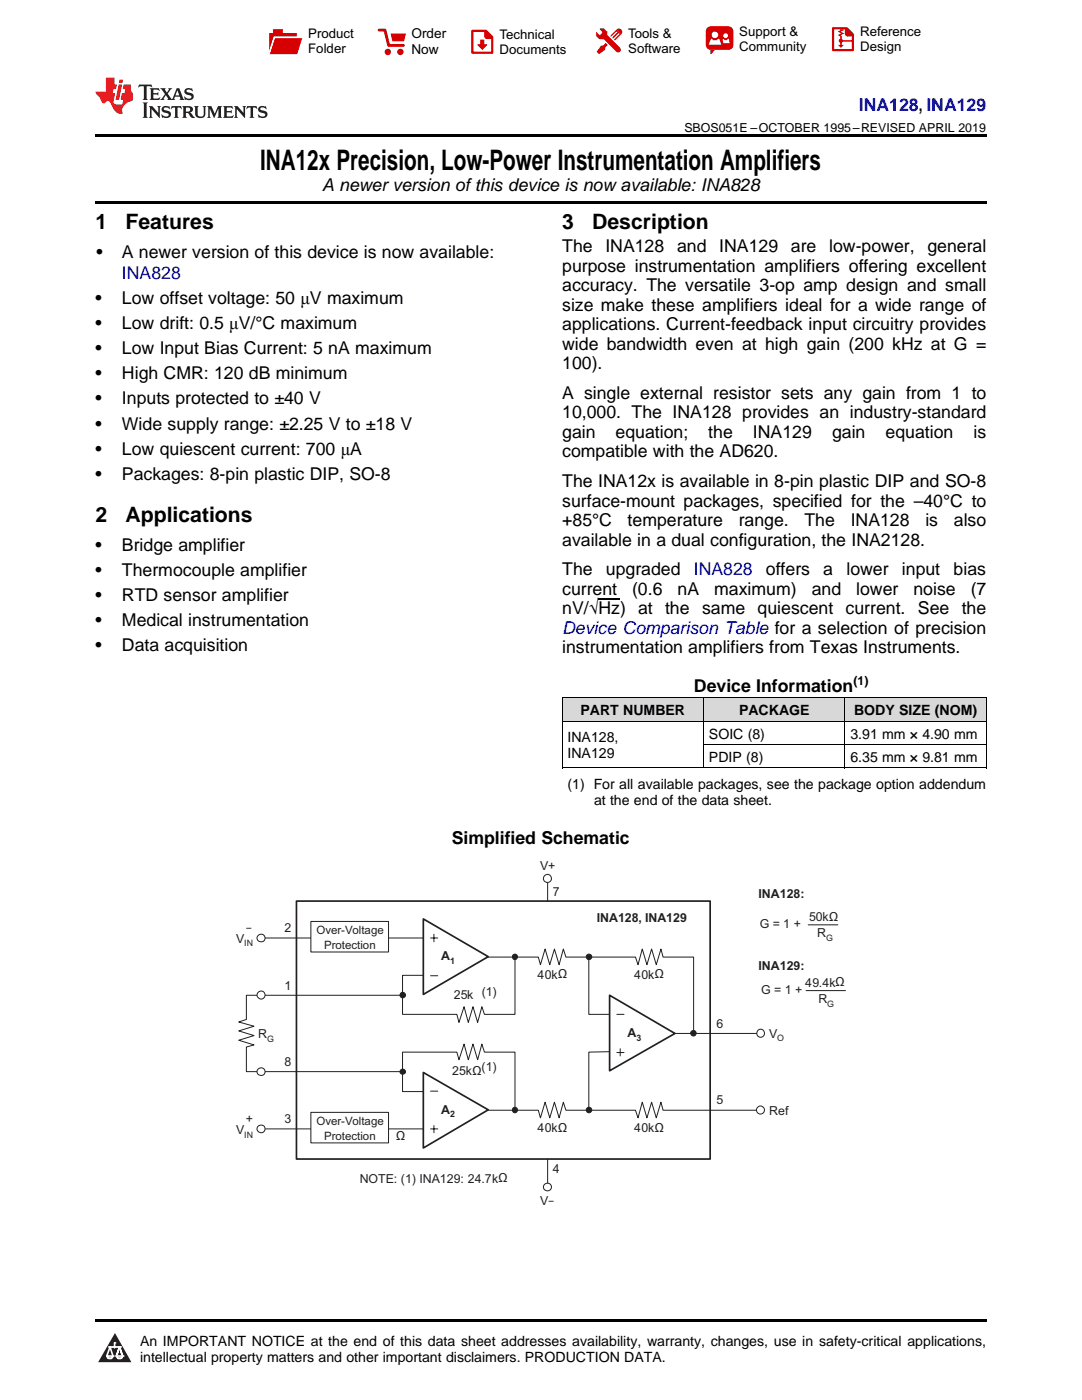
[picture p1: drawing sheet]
<svg xmlns="http://www.w3.org/2000/svg" width="216mm" height="279mm" viewBox="0 0 216 279" stroke-linecap="round" stroke-linejoin="round" font-family="sans-serif">
<defs><g id="words">
<text font-size="5.6" x="51.9" y="33.9">INA12x Precision, Low-Power Instrumentation Amplifiers</text>
<g font-size="4.2">
<text x="19" y="45.7">1</text>
<text x="25" y="45.7">Features</text>
<text x="112.2" y="45.7">3</text>
<text x="118.2" y="45.7">Description</text>
<text x="19" y="104.2">2</text>
<text x="25" y="104.2">Applications</text>
</g>
<g font-size="3.5" fill="#00f">
<text x="171.4" y="22.2">INA128, INA129</text>
<text x="112.2" y="126.5">Device Comparison Table for a selection of precision</text>
</g>
<g font-size="3.5">
<text x="64.3" y="38.2">A newer version ofthis device is now available: INA828</text>
<text x="19.2" y="51.4">•</text>
<text x="24.3" y="51.4">A newer version of this device is now available:</text>
<text x="112.2" y="50.4">The</text>
<text x="120.8" y="50.4">INA128</text>
<text x="135.1" y="50.4">and</text>
<text x="143.5" y="50.4">INA129</text>
<text x="157.8" y="50.4">are</text>
<text x="165.5" y="50.4">low-power,</text>
<text x="185" y="50.4">general</text>
<text x="112.2" y="54.3">purpose instrumentation amplifiers offering excellent</text>
<text x="112.2" y="58.1">accuracy. The versatile 3-op amp design and small</text>
<text x="19" y="60.7">•</text>
<text x="19" y="65.7">•</text>
<text x="24.3" y="60.7">Low offset voltage: 50 μV maximum</text>
<text x="24.3" y="65.7">Low drift: 0.5 μV/°C maximum</text>
<text x="112.2" y="62">size make these amplifiers ideal for a wide range of</text>
<text x="112.2" y="65.9">applications. Current-feedback input circuitry provides</text>
<text x="19" y="70.7">•</text>
<text x="24.3" y="70.7">Low Input Bias Current: 5 nA maximum</text>
<text x="112.2" y="69.8">wide bandwidth even at high gain (200 kHz at G =</text>
<text x="19" y="75.7">•</text>
<text x="24.3" y="75.7">High CMR: 120 dB minimum</text>
<text x="112.2" y="73.7">100).</text>
<text x="19" y="80.7">•</text>
<text x="24.3" y="80.7">Inputs protected to ±40 V</text>
<text x="112.2" y="79.6">A single external resistor sets any gain from 1 to</text>
<text x="112.2" y="83.5">10,000. The INA128 provides an industry-standard</text>
<text x="19" y="85.7">•</text>
<text x="24.3" y="85.7">Wide supply range: ±2.25 V to ±18 V</text>
<text x="112.2" y="87.4">gain</text>
<text x="122.8" y="87.4">equation;</text>
<text x="141.3" y="87.4">the</text>
<text x="150.3" y="87.4">INA129</text>
<text x="166" y="87.4">gain</text>
<text x="176.7" y="87.4">equation</text>
<text x="194.3" y="87.4">is</text>
<text x="19" y="90.7">•</text>
<text x="19" y="95.7">•</text>
<text x="24.3" y="90.7">Low quiescent current: 700 μA</text>
<text x="24.3" y="95.7">Packages: 8-pin plastic DIP, SO-8</text>
<text x="112.2" y="91.3">compatible with the AD620.</text>
<text x="112.2" y="97.2">The INA12x is available in 8-pin plastic DIP and SO-8</text>
<text x="112.2" y="101.1">surface-mount packages, specified for the –40°C to</text>
<text x="112.2" y="105">+85°C</text>
<text x="125.2" y="105">temperature</text>
<text x="147.4" y="105">range.</text>
<text x="160.5" y="105">The</text>
<text x="169.7" y="105">INA128</text>
<text x="184.6" y="105">is</text>
<text x="190.3" y="105">also</text>
<text x="19" y="109.9">•</text>
<text x="24.3" y="109.9">Bridge amplifier</text>
<text x="112.2" y="108.9">available in a dual configuration, the INA2128.</text>
<text x="19" y="114.9">•</text>
<text x="19" y="119.9">•</text>
<text x="24.3" y="114.9">Thermocouple amplifier</text>
<text x="24.3" y="119.9">RTD sensor amplifier</text>
<text x="112.2" y="114.8">The</text>
<text x="112.2" y="118.7">current</text>
<text x="120.9" y="114.8">upgraded</text>
<text x="126.1" y="118.7">(0.6</text>
<text x="135.2" y="118.7">nA</text>
<text x="142.5" y="118.7">maximum)</text>
<text x="152.8" y="114.8">offers</text>
<text x="162" y="118.7">and</text>
<text x="164.3" y="114.8">a</text>
<text x="168.9" y="114.8">lower</text>
<text x="170.8" y="118.7">lower</text>
<text x="180" y="114.8">input</text>
<text x="182.3" y="118.7">noise</text>
<text x="190.3" y="114.8">bias</text>
<text x="193.7" y="118.7">(7</text>
<text x="19" y="124.9">•</text>
<text x="24.3" y="124.9">Medical instrumentation</text>
<text x="112.2" y="122.6">nV/√Hz) at the</text>
<text x="140.1" y="122.6">same</text>
<text x="151.2" y="122.6">quiescent</text>
<text x="168.7" y="122.6">current.</text>
<text x="183.2" y="122.6">See</text>
<text x="191.9" y="122.6">the</text>
<text x="19" y="129.9">•</text>
<text x="24.3" y="129.9">Data acquisition</text>
<text x="112.2" y="130.4">instrumentation amplifiers from Texas Instruments.</text>
<text x="138.5" y="138.1">Device Information</text>
<text x="90.1" y="168.5">Simplified Schematic</text>
</g>
<g font-size="3.5" fill="#0000c8">
<text x="24.3" y="55.7">INA828</text>
<text x="138.5" y="114.8">INA828</text>
</g>
<g font-size="2.8">
<text x="115.8" y="142.7">PART NUMBER</text>
<text x="147.5" y="142.7">PACKAGE</text>
<text x="170.4" y="142.7">BODY SIZE (NOM)</text>
<text x="113.2" y="148.1">INA128,</text>
<text x="141.5" y="147.4">SOIC (8)</text>
<text x="169.7" y="147.4">3.91 mm × 4.90 mm</text>
<text x="113.2" y="151.3">INA129</text>
<text x="141.5" y="152">PDIP (8)</text>
<text x="169.7" y="152">6.35 mm × 9.81 mm</text>
<text x="113.2" y="157.6">(1) For all available packages, see the package option addendum</text>
<text x="118.5" y="160.7">at the end of the data sheet.</text>
<text x="27.9" y="268.6">An IMPORTANT NOTICE at the end of this data sheet addresses availability, warranty, changes, use in safety-critical applications,</text>
<text x="27.9" y="271.8">intellectual property matters and other important disclaimers. PRODUCTION DATA.</text>
</g>
<g font-size="2.7">
<text x="82.1" y="7.7">Order</text>
<text x="82.1" y="10.7">Now</text>
</g>
<g font-size="2.6">
<text x="61.5" y="7.6">Product</text>
<text x="61.5" y="10.6">Folder</text>
<text x="99.7" y="7.8">Technical</text>
<text x="99.7" y="10.8">Documents</text>
<text x="125.3" y="7.6">Tools &amp;</text>
<text x="125.3" y="10.6">Software</text>
<text x="147.5" y="7.2">Support &amp;</text>
<text x="147.5" y="10.2">Community</text>
<text x="171.6" y="7.3">Reference</text>
<text x="171.6" y="10.2">Design</text>
</g>
<g font-size="2.5">
<text x="136.6" y="26.3">SBOS051E –OCTOBER 1995–REVISED APRIL 2019</text>
<text x="170.3" y="136.7">(1)</text>
</g>
<g font-size="2.5" fill="#231f20">
<text x="107.8" y="173.6">V+</text>
<text x="110.3" y="178.7">7</text>
<text x="151.4" y="179.2">INA128:</text>
<text x="119.1" y="184">INA128, INA129</text>
<text x="151.6" y="185.3">G = 1 +</text>
<text x="161.4" y="183.8">50kΩ</text>
<text x="47.1" y="188.1">V</text>
<text x="56.8" y="186">2</text>
<text x="88" y="191.7">A</text>
<text x="163" y="187">R</text>
<text x="56.8" y="197.6">1</text>
<text x="107.2" y="195.3">40kΩ</text>
<text x="126.5" y="195.3">40kΩ</text>
<text x="151.4" y="193.5">INA129:</text>
<text x="160.7" y="196.9">49.4kΩ</text>
<text x="90.6" y="199.4">25k</text>
<text x="96.2" y="198.7">(1)</text>
<text x="151.9" y="198.4">G = 1 +</text>
<text x="163.3" y="200.2">R</text>
<text x="51.5" y="207.2">R</text>
<text x="125.2" y="207">A</text>
<text x="143" y="205.1">6</text>
<text x="153.5" y="207.1">V</text>
<text x="56.8" y="212.8">8</text>
<text x="90.2" y="214.5">25kΩ</text>
<text x="96.1" y="213.8">(1)</text>
<text x="143" y="220.3">5</text>
<text x="47.1" y="226.3">V</text>
<text x="49.1" y="224">+</text>
<text x="56.8" y="224.1">3</text>
<text x="79" y="227.5">Ω</text>
<text x="88" y="222.2">A</text>
<text x="107.2" y="226">40kΩ</text>
<text x="126.5" y="226">40kΩ</text>
<text x="153.5" y="222.5">Ref</text>
<text x="71.8" y="236">NOTE: (1) INA129: 24.7kΩ</text>
<text x="110.3" y="234.2">4</text>
<text x="107.8" y="240.5">V</text>
</g>
<g font-size="2.3" fill="#231f20">
<text x="63.1" y="186.4">Over-Voltage</text>
<text x="64.7" y="189.4">Protection</text>
<text x="63.1" y="224.5">Over-Voltage</text>
<text x="64.7" y="227.5">Protection</text>
</g>
<g font-size="2.1" fill="#231f20">
<text x="49.1" y="185.9">−</text>
<text x="109.4" y="240.5">−</text>
</g>
<g font-size="1.8" fill="#231f20">
<text x="48.7" y="188.8">IN</text>
<text x="164.8" y="187.7">G</text>
<text x="89.8" y="192.4">1</text>
<text x="165.1" y="200.9">G</text>
<text x="53.3" y="207.9">G</text>
<text x="127" y="207.7">3</text>
<text x="155.1" y="207.8">O</text>
<text x="48.7" y="227.1">IN</text>
<text x="89.8" y="223">2</text>
</g>
</g></defs>
<g fill="#d8d8d8">
<path d="M112.2 139.3h28.2v4.7h-28.2z"/>
<path d="M140.4 139.3h28.2v4.7h-28.2z"/>
<path d="M168.6 139.3h28.2v4.7h-28.2z"/>
</g>
<path d="M22.9 266l3.3 5.9h-6.6z" fill="#231f20"/>
<path d="M21.3 270.6h1.2l-.3 .5h-.3a.53 .53 0 0 1-.6-.5z" fill-rule="evenodd" fill="#fff"/>
<path d="M21.3 270.6h1.2l-.3 .5h-.3a.53 .53 0 0 1-.6-.5z" fill="none" stroke="#231f20" stroke-width=".33"/>
<path d="M21.3 270.6l1.2 .1-.3 .4h-.5z" fill="none" stroke="#fff" stroke-width=".33"/>
<path d="M22.9 268.9h.1" fill="none" stroke="#fff" stroke-width=".33"/>
<path d="M22.9 268v.9z" fill="#fff"/>
<path d="M22.9 268v.9z" fill="none" stroke="#fff" stroke-width=".33"/>
<circle cx="22.9" cy="268" r=".16" fill="#fff"/>
<path d="M21.8 268.8h.1" fill="none" stroke="#fff" stroke-width=".33"/>
<path d="M21.8 268.8h2.2z" fill="#fff"/>
<path d="M21.8 268.8h2.2z" fill="none" stroke="#fff" stroke-width=".33"/>
<circle cx="24" cy="268.8" r=".16" fill="#fff"/>
<path d="M23.2 270.6h.1" fill="none" stroke="#fff" stroke-width=".33"/>
<path d="M23.8 268.8l-.6 1.8z" fill="#fff"/>
<path d="M23.8 268.8l-.6 1.8z" fill="none" stroke="#fff" stroke-width=".33"/>
<path d="M23.8 268.8l.7 1.8z" fill="#fff"/>
<path d="M23.8 268.8l.7 1.8z" fill="none" stroke="#fff" stroke-width=".33"/>
<path d="M24.4 270.6h.1" fill="none" stroke="#fff" stroke-width=".33"/>
<circle cx="21.3" cy="270.6" r=".16" fill="#fff"/>
<path d="M22 268.8l-.7 1.8z" fill="#fff"/>
<path d="M22 268.8l-.7 1.8z" fill="none" stroke="#fff" stroke-width=".33"/>
<path d="M22 268.8l.5 1.8z" fill="#fff"/>
<path d="M22 268.8l.5 1.8z" fill="none" stroke="#fff" stroke-width=".33"/>
<circle cx="22.5" cy="270.6" r=".16" fill="#fff"/>
<path d="M23.3 270.6h1.2a.63 .63 0 0 1-.6 .5 .63 .63 0 0 1-.6-.5z" fill-rule="evenodd" fill="#fff"/>
<path d="M23.3 270.6h1.2a.63 .63 0 0 1-.6 .5 .63 .63 0 0 1-.6-.5z" fill="none" stroke="#231f20" stroke-width=".33"/>
<path d="M23.3 270.6h1.2l-.4 .5h-.5z" fill="none" stroke="#fff" stroke-width=".33"/>
<path d="M23.2 270.6h.1" fill="none" stroke="#fff" stroke-width=".33"/>
<circle cx="24.5" cy="270.6" r=".16" fill="#fff"/>
<path d="M19 263.2h177.8v.5h-177.8z" fill="#000"/>
<path d="M85.9 217.8h1.4M123.1 202.4h1.4M123.1 210.1h1.4M123.8 209.3v1.4M85.9 225.3h1.4M86.6 224.6v1.5" fill="none" stroke="#231f20" stroke-width=".2"/>
<circle cx="102.7" cy="190.9" r=".53" fill="#231f20"/>
<g fill="none" stroke="#231f20" stroke-width=".2">
<path d="M52.9 187.2h31.6M85.9 187.2h1.4M85.9 194.7h1.4M86.6 186.4v1.6M97.4 191h10l.4 1.5 1-3.1 .9 3.1 .9-3.1 1 3.1 .8-3.1 .5 1.6h4.6M53 225.3h31.5M97.4 221.6h10l.4 1.5 1-3.1 .9 3.1 .9-3.1 1 3.1 .8-3.1 .5 1.6h4.7"/>
<circle cx="102.7" cy="190.9" r=".53"/>
</g>
<path d="M84.5 183.4l12.9 7.5-12.9 7.6zM121.6 198.6l13.1 7.6-13.1 7.5zM84.5 214l12.9 7.5-12.9 7.6z" fill="none" stroke="#231f20" stroke-width=".34"/>
<circle cx="102.7" cy="221.5" r=".53" fill="#231f20"/>
<g fill="none" stroke="#231f20" stroke-width=".2">
<path d="M102.8 191v11.4h-6.1l-.5-1.5-.9 3.1-.9-3.1-1 3.1-.8-3.1-1 3.1-.4-1.6h-10.9v-7.8h4.2M84.5 217.8h-4.2v-7.8h10.9l.4 1.5 1-3.1 .8 3.1 1-3.1 .9 3.1 .9-3.1 .5 1.6h6.1v11.5"/>
<circle cx="102.7" cy="221.5" r=".53"/>
</g>
<circle cx="117.5" cy="191" r=".55" fill="#231f20"/>
<g fill="none" stroke="#231f20" stroke-width=".2">
<path d="M117.5 191v11.4h4.1M117.6 191h9.2l.5 1.5 .9-3.1 .9 3.1 .9-3.1 1 3.1 .9-3.1 .4 1.6h6.1v15.2M117.5 221.6h9.3l.5 1.5 .9-3.1 .9 3.1 .9-3.1 1 3.1 .9-3.1 .4 1.6h18.6"/>
<circle cx="117.5" cy="191" r=".55"/>
</g>
<circle cx="117.5" cy="221.5" r=".55" fill="#231f20"/>
<g fill="none" stroke="#231f20" stroke-width=".2">
<path d="M121.6 209.9l-4.1 .1v11.5"/>
<circle cx="117.5" cy="221.5" r=".55"/>
</g>
<path d="M59.2 179.8h82.5v51.5h-82.5z" fill="none" stroke="#231f20" stroke-width=".34"/>
<circle cx="80.4" cy="213.9" r=".54" fill="#231f20"/>
<g fill="none" stroke="#231f20" stroke-width=".2">
<path d="M80.3 198.6h-31.1v4.9l-1.6 .5 3.1 .8-3.1 .9 3.1 1-3.1 .9 3.1 .9-1.5 .5v4.9h31.1"/>
<circle cx="80.4" cy="213.9" r=".54"/>
</g>
<circle cx="80.4" cy="198.6" r=".55" fill="#231f20"/>
<circle cx="80.4" cy="198.6" r=".55" fill="none" stroke="#231f20" stroke-width=".2"/>
<circle cx="52.1" cy="225.3" r=".79" fill="#fff"/>
<circle cx="52.1" cy="225.3" r=".79" fill="none" stroke="#231f20" stroke-width=".2"/>
<circle cx="52.1" cy="187.2" r=".77" fill="#fff"/>
<circle cx="52.1" cy="187.2" r=".77" fill="none" stroke="#231f20" stroke-width=".2"/>
<circle cx="52.1" cy="213.9" r=".77" fill="#fff"/>
<circle cx="52.1" cy="213.9" r=".77" fill="none" stroke="#231f20" stroke-width=".2"/>
<circle cx="52.1" cy="198.6" r=".8" fill="#fff"/>
<g fill="none" stroke="#231f20" stroke-width=".2">
<path d="M134.7 206.2h16.3"/>
<circle cx="52.1" cy="198.6" r=".8"/>
</g>
<circle cx="151.8" cy="206.2" r=".79" fill="#fff"/>
<circle cx="151.8" cy="206.2" r=".79" fill="none" stroke="#231f20" stroke-width=".2"/>
<circle cx="151.8" cy="221.5" r=".8" fill="#fff"/>
<g fill="none" stroke="#231f20" stroke-width=".2">
<path d="M109.3 176.1v3.7"/>
<circle cx="151.8" cy="221.5" r=".8"/>
</g>
<circle cx="109.2" cy="175.3" r=".79" fill="#fff"/>
<g fill="none" stroke="#231f20" stroke-width=".2">
<path d="M109.3 231.3v4.8"/>
<circle cx="109.2" cy="175.3" r=".79"/>
</g>
<circle cx="109.2" cy="236.9" r=".78" fill="#fff"/>
<g fill="none" stroke="#231f20" stroke-width=".2">
<path d="M160.8 197.7h7.9"/>
<circle cx="109.2" cy="236.9" r=".78"/>
</g>
<path d="M62 183.9h15.5v6.1h-15.5z" fill-rule="evenodd" fill="#fff"/>
<path d="M62 183.9h15.5v6.1h-15.5z" fill="none" stroke="#231f20" stroke-width=".2"/>
<path d="M62 222h15.5v6.1h-15.5z" fill-rule="evenodd" fill="#fff"/>
<path d="M62 222h15.5v6.1h-15.5z" fill="none" stroke="#231f20" stroke-width=".2"/>
<circle cx="138.4" cy="206.2" r=".54" fill="#231f20"/>
<g fill="none" stroke="#231f20" stroke-width=".2">
<path d="M161.3 184.6h5.9"/>
<circle cx="138.4" cy="206.2" r=".54"/>
</g>
<path d="M112.2 139.3h84.6M112.2 139.3v14M140.4 139.3v14M168.6 139.3v14M196.8 139.3v14M112.2 153.3h84.6M112.2 144h84.6M140.4 148.6h56.4" fill="none" stroke="#000" stroke-width=".2"/>
<path d="M19 26.8h177.8v.6h-177.8zM19 40.2h177.8v.5h-177.8zM112.2 153.3h.1zM168.5 153.3h.1zM196.7 153.3h.1z" fill="#000"/>
<path d="M27.7 16.9l-.1 .6 .6-.3h.5v.2v2.2l-.2 .4h1l-.2-.4v-2.2v-.2h.5l.6 .3-.2-.6zM29.9 17.6l.2 .4v1.6l-.2 .4h1.9l.1-.6a1.09 1.09 0 0 1-1.3 .1v-.6h.6l.4 .2v-.7l-.2 .2h-.8v-.6l.2-.1a1.01 1.01 0 0 1 1 .3l-.1-.6zM32 17.6l.9 1.2-1 1.2h.9l-.2-.3 .5-.7 .5 .7-.3 .3h1.7l-.2-.3 .1-.4h1l.1 .4-.2 .3h1l-.3-.4-.7-2h-.5l-1 2.2-.8-1.1 .9-1.1h-.9l.2 .2-.4 .7-.4-.7 .2-.2zM35.4 18l.4 1h-.8zM37 17.7a.66 .66 0 0 0-.2 .8 .66 .66 0 0 0 .6 .4l.7 .2 .1 .2a.8 .8 0 0 1-.7 .4 .8 .8 0 0 1-.7-.5l.1 .8 .2-.2a.94 .94 0 0 0 1.1 .1 .94 .94 0 0 0 .4-.9 1.48 1.48 0 0 0-1.3-.6v-.4a1.1 1.1 0 0 1 1.2 .2l-.2-.6-.2 .1-.5-.1zM28.5 20.4l.2 .4v2.3l-.2 .4h1l-.2-.4v-2.3l.2-.4zM29.7 21.2l.2 .4v1.5l-.2 .4h.8l-.3-.4 .1-1.3 1.6 1.8v-2l.2-.4h-.7l.2 .2v1.1l-1.2-1.3zM32.5 21.3a.66 .66 0 0 0-.2 .8 .66 .66 0 0 0 .6 .4l.6 .2 .2 .2a.8 .8 0 0 1-.8 .4 .8 .8 0 0 1-.7-.5l.2 .7 .2-.1a.94 .94 0 0 0 1 .1 .94 .94 0 0 0 .5-1 1.47 1.47 0 0 0-1.3-.6l-.1-.3a1.1 1.1 0 0 1 1.3 .2l-.2-.6-.2 .1-.5-.2zM34.3 21.2l-.2 .6a.64 .64 0 0 1 .8-.3v1.6l-.2 .4h1l-.3-.4 .1-1.6a.66 .66 0 0 1 .8 .3l-.2-.6zM36.3 21.2l.3 .4v1.5l-.3 .4h1l-.2-.2v-.7h.5l.1 .1a.8 .8 0 0 0 1.2 .7l-1-1a.62 .62 0 0 0 .6-.5 .62 .62 0 0 0-.6-.7zM37.1 21.5h.1a.48 .48 0 0 1 .6 0 .48 .48 0 0 1 .1 .6l-.2 .1-.6 .1zM38.7 21.2l.2 .2a2.29 2.29 0 0 0 .4 2 1.05 1.05 0 0 0 1.7-.7v-1.3l.2-.2h-.8l.2 .4v1.1a.61 .61 0 0 1-.6 .6 .61 .61 0 0 1-.6-.6v-1.1l.3-.4zM41.3 21.2l.3 .4v1.5l-.3 .4h.8l-.2-.4v-1.4l.8 1.9 .9-1.9v1.4l-.2 .4h.9l-.2-.4v-1.5l.2-.4h-.8l-.7 1.5-.6-1.5zM44.5 21.2l.2 .4v1.5l-.2 .4h1.9l.2-.6a1.1 1.1 0 0 1-1.4 .2v-.7h.6l.4 .2v-.6l-.2 .1-.8 .1v-.6l.2-.1a1.02 1.02 0 0 1 1.1 .2l-.2-.5zM46.7 21.2l.2 .4v1.5l-.2 .4h.8l-.3-.4 .1-1.3 1.6 1.8v-2l.2-.4h-.7l.2 .2v1.1l-1.2-1.3zM49.3 21.2l-.1 .6a.64 .64 0 0 1 .8-.3v1.6l-.3 .4h1l-.2-.4v-1.6a.66 .66 0 0 1 .8 .3l-.1-.6zM51.7 21.3a.66 .66 0 0 0-.2 .7 .66 .66 0 0 0 .7 .5l.6 .2 .1 .2a.8 .8 0 0 1-.7 .4 .8 .8 0 0 1-.7-.5l.1 .7 .2-.1a.94 .94 0 0 0 1.1 .1 .94 .94 0 0 0 .4-1 1.48 1.48 0 0 0-1.2-.6l-.1-.3a1.1 1.1 0 0 1 1.2 .2l-.2-.6-.1 .1-.6-.2z" fill="#231f20"/>
<path d="M21.1 15.5v2.8h-2v.4l.9 .9a.96 .96 0 0 0 1 1 .59 .59 0 0 1 .5-.4 .59 .59 0 0 1 .5 .3l.4 .8a1.61 1.61 0 0 0 2.1 1.3 1.63 1.63 0 0 1 1.1-2.2l.9-.3v-1.5a1.6 1.6 0 0 1-.4-1.7h-1.4l-.2 .9h.5l-.2 .8h-.5l-.2 1v.3h.5l-.2 .9h-.7a.74 .74 0 0 1-1-.6l.3-1.6h-.5l.2-.8h.5l.1-.9h-.4v-1.4zM23.7 16.9l-.7 3h.8l.6-3zM23.8 15.9l-.1 .7h.7l.2-.7z" fill="#ee1d23"/>
<g fill="#d60000">
<path d="M54.5 5.8h2v.8h2.7v4.2h-5.5v-4.2h.8z" fill-rule="evenodd"/>
<path d="M54.8 7.5h5.6l-1.1 3.3h-5.6z" fill-rule="evenodd"/>
</g>
<path d="M54.7 7.4h5.7l-.1 .1h-5.5l-1.1 3.3z" fill-rule="evenodd" fill="#fff"/>
<path d="M54.7 7.4h5.7l-.1 .1h-5.5l-1.1 3.3z" fill="none" stroke="#fff" stroke-width=".2"/>
<path d="M75.6 6h1.2l.7 3.1h3" fill="none" stroke="#d60000" stroke-width=".56"/>
<g fill="#d60000">
<path d="M77.9 6.7h3.1l-.4 1.5h-2.3z" fill-rule="evenodd"/>
<circle cx="77.4" cy="10.4" r=".64"/>
<circle cx="79.9" cy="10.4" r=".64"/>
</g>
<path d="M94.3 6.2h2.7l1.2 1.2v3.1h-3.9z" fill="none" stroke="#d60000" stroke-width=".44"/>
<g fill="#d60000">
<path d="M95.8 7.9h.8v1h.6l-1 1.1-.9-1v-.1h.5z" fill-rule="evenodd"/>
<path d="M96.6 6.2h.4l1.2 1.2v.4h-1.2l-.4-.4z" fill-rule="evenodd"/>
<path d="M119.7 5.7h.8l.6 .6 .1 .7 2.5 2.5-.7 .8-2.4-2.3-1.1-.2-.5-.6v-.8l.7 .6 .5-.4v-.2l-.5-.5z" fill-rule="evenodd"/>
<path d="M119.9 9.1h.5l.5-.5 .4 .4-.5 .5-.1 .4-1.2 .9-.4-.5z" fill-rule="evenodd"/>
<path d="M123 5.9a.67 .67 0 0 1 1 0 .67 .67 0 0 1 0 .9z" fill-rule="evenodd"/>
<path d="M123 5.9l1 .9-1.2 1.2h-.2v-.2l.9-.9 .1-.2h-.2l-1 1h-.2v-.2l1-1v-.2h-.2l-1 1h-.2v-.2z" fill-rule="evenodd"/>
<circle cx="123.3" cy="9.9" r=".54"/>
</g>
<path d="M121.1 6.3l-.1 .7" fill="none" stroke="#d60000" stroke-width=".2"/>
<g fill="#d60000">
<path d="M141.1 5.5l.7-.2h3.6a.95 .95 0 0 1 .9 .9v2.8a.95 .95 0 0 1-.9 .9h-3.6a.95 .95 0 0 1-1-.9v-2.8z" fill-rule="evenodd"/>
<path d="M141.8 9.9h.9l-.8 .9h-.1z" fill-rule="evenodd"/>
</g>
<g fill="#fff">
<path d="M144.3 8.6h1.3z"/>
<path d="M141.9 7.8h.2l.2 .2h.7l.2-.2h.3l.4 1.1h-2.5z" fill-rule="evenodd"/>
<path d="M144.2 7.8h.2l.2 .2h.5l.1-.2h.2l.2 .8h-1.3z" fill-rule="evenodd"/>
<circle cx="142.6" cy="6.9" r=".65"/>
<circle cx="144.8" cy="7.1" r=".48"/>
</g>
<path d="M166.2 5.6h2.8l1.2 1.3v3.1h-4z" fill="none" stroke="#d60000" stroke-width=".44"/>
<path d="M167.8 7.3v1.8M167.8 8.1h2.3" fill="none" stroke="#d60000" stroke-width=".3"/>
<g fill="#d60000">
<path d="M168.6 5.6h.4l1.2 1.3v.4h-1.1l-.5-.6z" fill-rule="evenodd"/>
<circle cx="167.8" cy="8.1" r=".42"/>
<circle cx="169.1" cy="6.7" r=".55"/>
</g>
<g fill="#d60000">
<path d="M167.2 9h1.2l-.6 .5z"/>
<path d="M167.5 5.8h.6l.3 .2-.6 .3 .6 .4-.7 .3 .2 .3h-.2l-.5-.3 .6-.3-.6-.4 .6-.3z"/>
</g>
<path d="M119.4 119.5h4.3" fill="none" stroke="#000" stroke-width=".25"/>
<use href="#words"/>
</svg>
